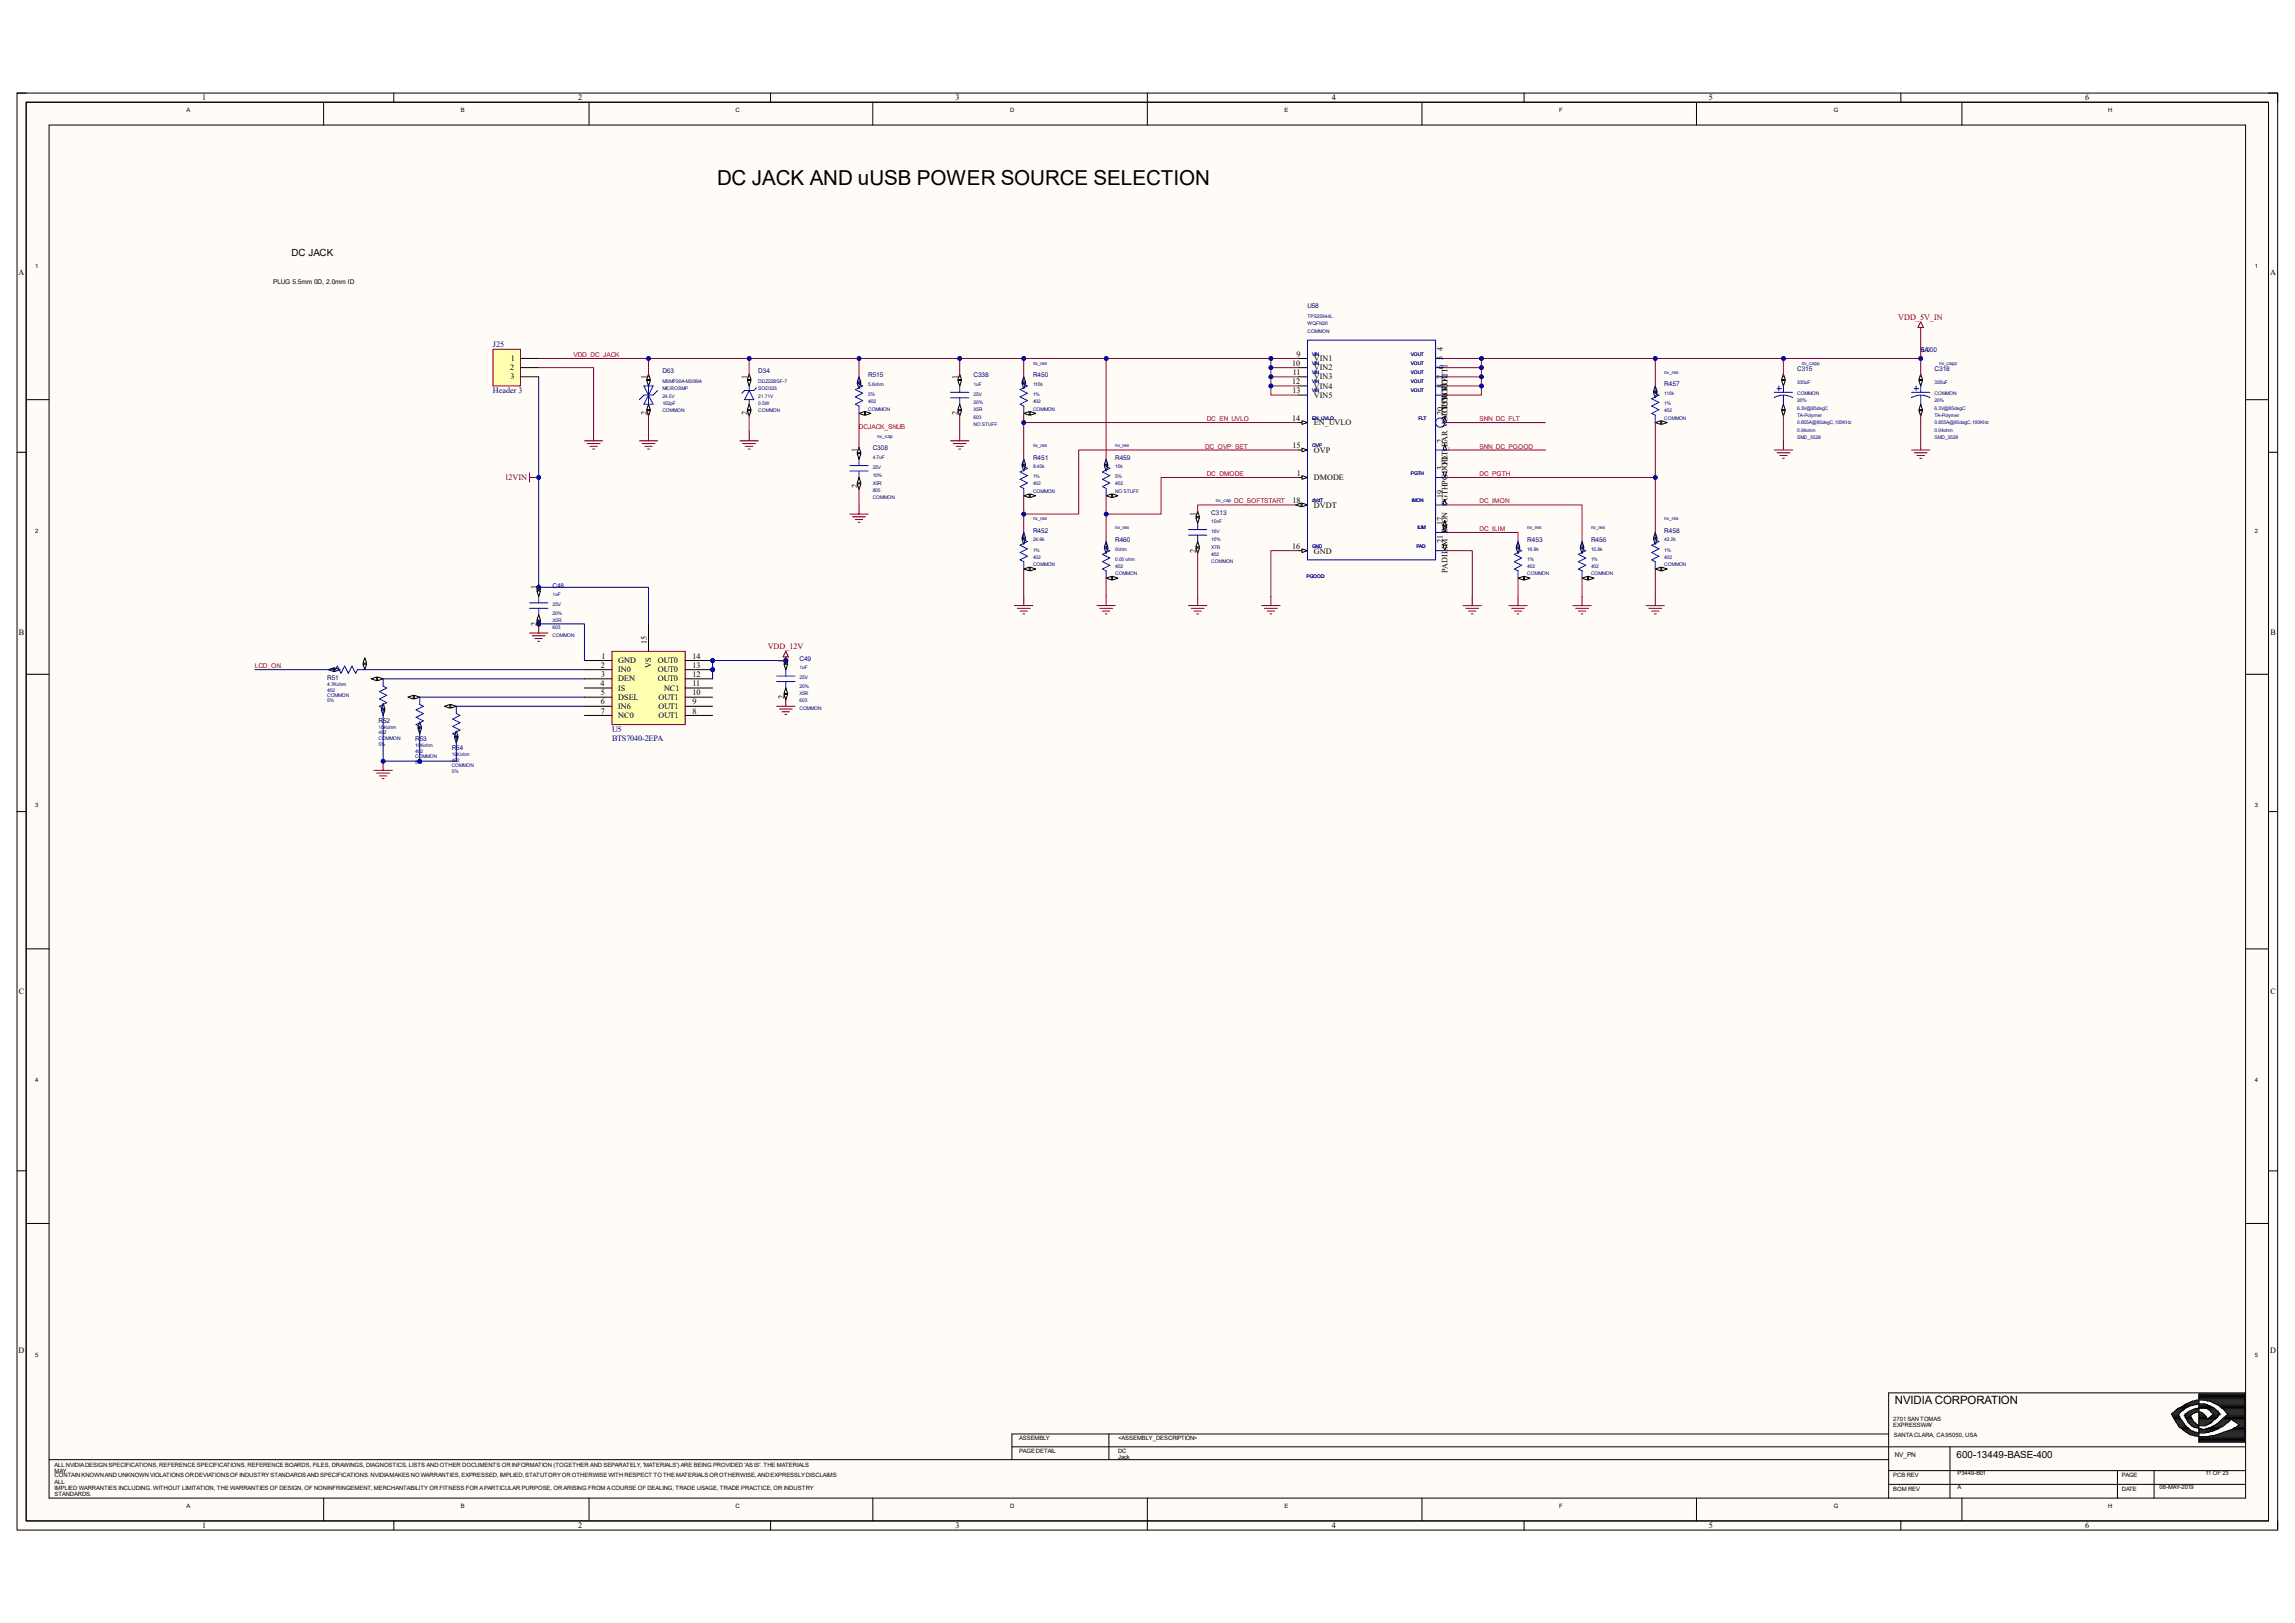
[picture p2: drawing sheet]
<svg xmlns="http://www.w3.org/2000/svg" width="297mm" height="210mm" viewBox="0 0 297 210" stroke-linecap="round" stroke-linejoin="round" font-family="sans-serif">
<defs><g id="words">
<text font-size="2.7" x="92.8" y="23.9">DC JACK AND uUSB POWER SOURCE SELECTION</text>
<text font-size="1.5" x="245.2" y="181.7">NVIDIA CORPORATION</text>
<g font-size="1.3">
<text x="37.7" y="33.1">DC JACK</text>
<text x="253.2" y="188.7">600-13449-BASE-400</text>
</g>
<g font-size="1.1">
<text x="26.2" y="13">1</text>
<text x="74.8" y="13">2</text>
<text x="123.7" y="13">3</text>
<text x="172.4" y="13">4</text>
<text x="221.1" y="13">5</text>
<text x="269.9" y="13">6</text>
<text x="2.4" y="35.6">A</text>
<text x="293.8" y="35.6">A</text>
<text x="66" y="47.9">2</text>
<text x="66.1" y="46.7">1</text>
<text x="167.2" y="47.3">10</text>
<text x="167.8" y="46.1">9</text>
<text x="170.1" y="46.7">VIN1</text>
<text x="170.1" y="47.9">VIN2</text>
<text x="186.7" y="47.8" transform="rotate(-90 186.7 47.8)">6</text>
<text x="186.7" y="46.6" transform="rotate(-90 186.7 46.6)">5</text>
<text x="186.7" y="45.4" transform="rotate(-90 186.7 45.4)">4</text>
<text x="66.1" y="49.1">3</text>
<text x="83.7" y="53.8" transform="rotate(-90 83.7 53.8)">2</text>
<text x="83.7" y="49" transform="rotate(-90 83.7 49)">1</text>
<text x="96.7" y="53.8" transform="rotate(-90 96.7 53.8)">2</text>
<text x="96.7" y="49" transform="rotate(-90 96.7 49)">1</text>
<text x="124" y="53.8" transform="rotate(-90 124 53.8)">2</text>
<text x="124" y="49" transform="rotate(-90 124 49)">1</text>
<text x="167.2" y="49.7">12</text>
<text x="167.3" y="50.9">13</text>
<text x="167.3" y="48.5">11</text>
<text x="170.1" y="49.1">VIN3</text>
<text x="170.1" y="50.3">VIN4</text>
<text x="170.1" y="51.5">VIN5</text>
<text x="186.7" y="53.7" transform="rotate(-90 186.7 53.7)">20</text>
<text x="186.7" y="50.2" transform="rotate(-90 186.7 50.2)">8</text>
<text x="186.7" y="49" transform="rotate(-90 186.7 49)">7</text>
<text x="187.3" y="53" transform="rotate(-90 187.3 53)">VOUT3</text>
<text x="111" y="58.5" transform="rotate(-90 111 58.5)">1</text>
<text x="167.2" y="54.4">14</text>
<text x="167.3" y="58">15</text>
<text x="170.1" y="55">EN_UVLO</text>
<text x="170.1" y="58.6">OVP</text>
<text x="186.7" y="57.3" transform="rotate(-90 186.7 57.3)">2</text>
<text x="187.3" y="54.2" transform="rotate(-90 187.3 54.2)">VOUT4 VOUT1</text>
<text x="111" y="63.2" transform="rotate(-90 111 63.2)">2</text>
<text x="167.3" y="65.1">18</text>
<text x="167.9" y="61.6">1</text>
<text x="170.1" y="62.1">DMODE</text>
<text x="170.1" y="65.7">DVDT</text>
<text x="186.7" y="64.4" transform="rotate(-90 186.7 64.4)">19</text>
<text x="186.7" y="60.8" transform="rotate(-90 186.7 60.8)">3</text>
<text x="187.3" y="65.4" transform="rotate(-90 187.3 65.4)">PGTHPGOOD</text>
<text x="187.3" y="60.2" transform="rotate(-90 187.3 60.2)">FLT_BAR VOUT5VOUT2</text>
<text x="154.8" y="71.5" transform="rotate(-90 154.8 71.5)">2</text>
<text x="154.8" y="66.8" transform="rotate(-90 154.8 66.8)">1</text>
<text x="167.2" y="71">16</text>
<text x="170.1" y="71.6">GND</text>
<text x="186.7" y="70.3" transform="rotate(-90 186.7 70.3)">21</text>
<text x="186.7" y="67.9" transform="rotate(-90 186.7 67.9)">17</text>
<text x="187.3" y="69" transform="rotate(-90 187.3 69)">IMON</text>
<text x="69.5" y="76.2" transform="rotate(-90 69.5 76.2)">1</text>
<text x="187.3" y="74.2" transform="rotate(-90 187.3 74.2)">PADILIM</text>
<text x="2.5" y="82.1">B</text>
<text x="69.5" y="81" transform="rotate(-90 69.5 81)">2</text>
<text x="83.7" y="83.4" transform="rotate(-90 83.7 83.4)">15</text>
<text x="293.8" y="82.1">B</text>
<text x="77.7" y="88.8">4</text>
<text x="77.8" y="86.4">2</text>
<text x="77.8" y="90">5</text>
<text x="77.8" y="87.6">3</text>
<text x="77.9" y="85.2">1</text>
<text x="80" y="85.8">GND</text>
<text x="80" y="87">IN0</text>
<text x="80" y="88.2">DEN</text>
<text x="80" y="89.4">IS</text>
<text x="84.3" y="86.4" transform="rotate(-90 84.3 86.4)">VS</text>
<text x="85.1" y="88.2">OUT0</text>
<text x="85.1" y="87">OUT0</text>
<text x="85.1" y="85.8">OUT0</text>
<text x="85.9" y="89.4">NC1</text>
<text x="89.6" y="90">10</text>
<text x="89.6" y="88.8">11</text>
<text x="89.6" y="87.6">12</text>
<text x="89.6" y="86.4">13</text>
<text x="89.6" y="85.2">14</text>
<text x="101.5" y="85.7" transform="rotate(-90 101.5 85.7)">1</text>
<text x="77.8" y="91.1">6</text>
<text x="77.8" y="92.3">7</text>
<text x="80" y="90.6">DSEL</text>
<text x="80" y="91.7">IN6</text>
<text x="80" y="92.9">NC0</text>
<text x="85.2" y="92.9">OUT1</text>
<text x="85.2" y="91.7">OUT1</text>
<text x="85.2" y="90.6">OUT1</text>
<text x="89.6" y="92.3">8</text>
<text x="89.6" y="91.1">9</text>
<text x="101.5" y="90.5" transform="rotate(-90 101.5 90.5)">2</text>
<text x="2.5" y="128.6">C</text>
<text x="293.8" y="128.6">C</text>
<text x="2.4" y="175.1">D</text>
<text x="293.8" y="175.1">D</text>
<text x="26.2" y="197.7">1</text>
<text x="74.8" y="197.7">2</text>
<text x="123.7" y="197.7">3</text>
<text x="172.4" y="197.7">4</text>
<text x="221.1" y="197.7">5</text>
<text x="269.9" y="197.7">6</text>
</g>
<g font-size="1.1" fill="#800000">
<text x="245.7" y="41.4">VDD_5V_IN</text>
<text x="65.3" y="62.1">12VIN</text>
<text x="99.4" y="84">VDD_12V</text>
</g>
<g font-size="1.1" fill="#000080">
<text x="63.8" y="45">J25</text>
<text x="63.8" y="50.9">Header 3</text>
<text x="79.2" y="94.7">U5</text>
<text x="79.2" y="95.9">BTS7040-2EPA</text>
</g>
<g font-size=".8">
<text x="24.1" y="14.5">A</text>
<text x="59.6" y="14.5">B</text>
<text x="95.2" y="14.5">C</text>
<text x="130.7" y="14.5">D</text>
<text x="166.2" y="14.5">E</text>
<text x="201.8" y="14.5">F</text>
<text x="237.3" y="14.5">G</text>
<text x="272.8" y="14.5">H</text>
<text x="4.6" y="34.6">1</text>
<text x="291.8" y="34.6">1</text>
<text x="35.3" y="36.7">PLUG 5.5mm 0D, 2.0mm ID</text>
<text x="4.6" y="69">2</text>
<text x="291.8" y="69">2</text>
<text x="4.6" y="104.5">3</text>
<text x="291.8" y="104.5">3</text>
<text x="4.6" y="140">4</text>
<text x="291.8" y="140">4</text>
<text x="4.6" y="175.6">5</text>
<text x="291.8" y="175.6">5</text>
<text x="245" y="183.9">2701 SAN TOMAS</text>
<text x="245" y="184.7">EXPRESSWAY</text>
<text x="245.1" y="186">SANTA CLARA, CA 95050, USA</text>
<text x="7.1" y="191.2">CONTAIN KNOWN AND UNKNOWN VIOLATIONS OR DEVIATIONS OF INDUSTRY STANDARDS AND SPECIFICATIONS. NVIDIA MAKES NO WARRANTIES, EXPRESSED, IMPLIED, STATUTORY OR OTHERWISE WITH RESPECT TO THE MATERIALS OR OTHERWISE, AND EXPRESSLY DISCLAIMS</text>
<text x="7.1" y="189.8">ALL NVIDIA DESIGN SPECIFICATIONS, REFERENCE SPECIFICATIONS, REFERENCE BOARDS, FILES, DRAWINGS, DIAGNOSTICS, LISTS AND OTHER DOCUMENTS OR INFORMATION (TOGETHER AND SEPARATELY, 'MATERIALS') ARE BEING PROVIDED 'AS IS'. THE MATERIALS</text>
<text x="7.1" y="190.6">MAY</text>
<text x="131.9" y="188">PAGE DETAIL</text>
<text x="131.9" y="186.4">ASSEMBLY</text>
<text x="144.7" y="186.4">&lt;ASSEMBLY_DESCRIPTION&gt;</text>
<text x="144.7" y="188">DC</text>
<text x="144.7" y="188.8">Jack</text>
<text x="245" y="191.1">PCB REV</text>
<text x="245.2" y="188.6">NV_PN</text>
<text x="253.3" y="190.8">P3449-B01</text>
<text x="274.6" y="191.1">PAGE</text>
<text x="285.4" y="190.8">11 OF 23</text>
<text x="7.1" y="192">ALL</text>
<text x="7.1" y="192.7">IMPLIED WARRANTIES INCLUDING, WITHOUT LIMITATION, THE WARRANTIES OF DESIGN, OF NONINFRINGEMENT, MERCHANTABILITY OR FITNESS FOR A PARTICULAR PURPOSE, OR ARISING FROM A COURSE OF DEALING, TRADE USAGE, TRADE PRACTICE, OR INDUSTRY</text>
<text x="7.1" y="193.5">STANDARDS.</text>
<text x="24.1" y="195.1">A</text>
<text x="59.6" y="195.1">B</text>
<text x="95.2" y="195.1">C</text>
<text x="130.7" y="195.1">D</text>
<text x="166.2" y="195.1">E</text>
<text x="201.8" y="195.1">F</text>
<text x="237.3" y="195.1">G</text>
<text x="245" y="192.9">BOM REV</text>
<text x="253.3" y="192.6">A</text>
<text x="272.8" y="195.1">H</text>
<text x="274.6" y="192.9">DATE</text>
<text x="279.5" y="192.6">08-MAY-2019</text>
</g>
<g font-size=".8" fill="#000080">
<text x="169.2" y="39.8">U58</text>
<text x="232.6" y="48">C315</text>
<text x="248.6" y="45.5">6.000</text>
<text x="248.6" y="45.5">5A</text>
<text x="250.4" y="48">C318</text>
<text x="85.7" y="48.2">D63</text>
<text x="98.1" y="48.2">D34</text>
<text x="112.4" y="48.8">R515</text>
<text x="126" y="48.8">C338</text>
<text x="133.7" y="48.8">R450</text>
<text x="215.4" y="50">R457</text>
<text x="112.9" y="58.3">C308</text>
<text x="133.7" y="59.5">R451</text>
<text x="144.3" y="59.5">R459</text>
<text x="133.7" y="69">R452</text>
<text x="144.3" y="70.1">R460</text>
<text x="156.8" y="66.6">C313</text>
<text x="197.7" y="70.1">R453</text>
<text x="205.9" y="70.1">R456</text>
<text x="215.4" y="69">R458</text>
<text x="71.5" y="76">C48</text>
<text x="42.3" y="88">R51</text>
<text x="103.5" y="85.5">C49</text>
<text x="49" y="93.6">R52</text>
<text x="53.7" y="95.9">R53</text>
<text x="58.5" y="97.1">R54</text>
</g>
<g font-size=".8" fill="#f00">
<text x="74.2" y="46.2">VDD_DC_JACK</text>
<text x="111.2" y="55.5">DCJACK_SNUB</text>
<text x="156" y="58">DC_OVP_SET</text>
<text x="156.2" y="54.5">DC_EN_UVLO</text>
<text x="191.5" y="54.5">SNN_DC_FLT</text>
<text x="191.5" y="58">SNN_DC_PGOOD</text>
<text x="156.2" y="61.6">DC_DMODE</text>
<text x="159.7" y="65.2">DC_SOFTSTART</text>
<text x="191.5" y="65.2">DC_IMON</text>
<text x="191.5" y="61.6">DC_PGTH</text>
<text x="191.5" y="68.7">DC_ILIM</text>
<text x="33" y="86.5">LCD_ON</text>
</g>
<g font-size=".6" fill="#000080">
<text x="169.2" y="41.1">TPS25944L</text>
<text x="133.7" y="47.2">nv_res</text>
<text x="169.2" y="42.1">WQFN20</text>
<text x="169.2" y="43.1">COMMON</text>
<text x="169.8" y="46">VIN</text>
<text x="169.8" y="47.2">VIN</text>
<text x="182.6" y="46">VOUT</text>
<text x="182.6" y="47.2">VOUT</text>
<text x="233.2" y="47.2">nv_capp</text>
<text x="251" y="47.2">nv_capp</text>
<text x="85.7" y="52.4">102pF</text>
<text x="85.7" y="51.5">24.5V</text>
<text x="85.7" y="49.6">MSMP20A-M3/89A</text>
<text x="85.7" y="50.5">MICROSMP</text>
<text x="85.7" y="53.3">COMMON</text>
<text x="98.1" y="52.4">0.5W</text>
<text x="98.1" y="51.5">21.71V</text>
<text x="98.1" y="49.6">DDZ22BSF-7</text>
<text x="98.1" y="50.5">SOD323</text>
<text x="98.1" y="53.3">COMMON</text>
<text x="112.4" y="52.2">402</text>
<text x="112.4" y="53.1">COMMON</text>
<text x="112.4" y="51.2">5%</text>
<text x="112.4" y="49.9">5.6ohm</text>
<text x="126" y="53.2">X5R</text>
<text x="126" y="51.2">25V</text>
<text x="126" y="52.3">20%</text>
<text x="126" y="49.9">1uF</text>
<text x="133.7" y="52.2">402</text>
<text x="133.7" y="53.1">COMMON</text>
<text x="133.7" y="51.2">1%</text>
<text x="133.7" y="49.9">110k</text>
<text x="169.8" y="48.4">VIN</text>
<text x="169.8" y="49.6">VIN</text>
<text x="169.8" y="50.8">VIN</text>
<text x="182.6" y="48.4">VOUT</text>
<text x="182.6" y="49.6">VOUT</text>
<text x="182.6" y="50.8">VOUT</text>
<text x="215.4" y="53.3">402</text>
<text x="215.4" y="52.4">1%</text>
<text x="215.4" y="48.4">nv_res</text>
<text x="215.4" y="51.1">110k</text>
<text x="232.6" y="53.9">TA-Polymer</text>
<text x="232.6" y="53">6.3V@85degC</text>
<text x="232.6" y="51.1">COMMON</text>
<text x="232.6" y="52.1">20%</text>
<text x="232.6" y="49.7">330uF</text>
<text x="250.4" y="53.9">TA-Polymer</text>
<text x="250.4" y="53">6.3V@85degC</text>
<text x="250.4" y="51.1">COMMON</text>
<text x="250.4" y="52.1">20%</text>
<text x="250.4" y="49.7">330uF</text>
<text x="112.9" y="59.4">4.7uF</text>
<text x="113.5" y="56.7">nv_cap</text>
<text x="126" y="54.2">603</text>
<text x="126" y="55.1">NO STUFF</text>
<text x="133.7" y="57.9">nv_res</text>
<text x="144.3" y="57.9">nv_res</text>
<text x="169.8" y="54.3">EN_UVLO</text>
<text x="169.8" y="57.9">OVP</text>
<text x="183.6" y="54.3">FLT</text>
<text x="215.4" y="54.3">COMMON</text>
<text x="232.6" y="55.8">0.04ohm</text>
<text x="232.6" y="56.8">SMD_3528</text>
<text x="232.6" y="54.9">0.855A@85degC,100KHz</text>
<text x="250.4" y="55.8">0.04ohm</text>
<text x="250.4" y="56.8">SMD_3528</text>
<text x="250.4" y="54.9">0.855A@85degC,100KHz</text>
<text x="112.9" y="62.7">X5R</text>
<text x="112.9" y="60.7">25V</text>
<text x="112.9" y="63.7">805</text>
<text x="112.9" y="64.6">COMMON</text>
<text x="112.9" y="61.8">10%</text>
<text x="133.7" y="62.8">402</text>
<text x="133.7" y="63.8">COMMON</text>
<text x="133.7" y="61.9">1%</text>
<text x="133.7" y="60.6">8.45k</text>
<text x="144.3" y="62.8">402</text>
<text x="144.3" y="63.8">NO STUFF</text>
<text x="144.3" y="61.9">5%</text>
<text x="144.3" y="60.6">10k</text>
<text x="157.4" y="64.9">nv_cap</text>
<text x="169.8" y="64.9">dVdT</text>
<text x="182.6" y="61.4">PGTH</text>
<text x="182.7" y="64.9">IMON</text>
<text x="133.7" y="71.4">1%</text>
<text x="133.7" y="67.3">nv_res</text>
<text x="133.7" y="70.1">24.9k</text>
<text x="144.3" y="68.5">nv_res</text>
<text x="144.3" y="71.2">0ohm</text>
<text x="156.8" y="71">X7R</text>
<text x="156.8" y="69">16V</text>
<text x="156.8" y="72">402</text>
<text x="156.8" y="70.1">10%</text>
<text x="156.8" y="67.7">15nF</text>
<text x="169.8" y="70.9">GND</text>
<text x="183.3" y="70.9">PAD</text>
<text x="183.4" y="68.5">ILIM</text>
<text x="197.7" y="68.5">nv_res</text>
<text x="197.7" y="71.2">16.9k</text>
<text x="205.9" y="68.5">nv_res</text>
<text x="205.9" y="71.2">15.8k</text>
<text x="215.4" y="71.4">1%</text>
<text x="215.4" y="67.3">nv_res</text>
<text x="215.4" y="70.1">42.2k</text>
<text x="71.5" y="77.2">1uF</text>
<text x="133.7" y="72.3">402</text>
<text x="133.7" y="73.2">COMMON</text>
<text x="144.3" y="73.5">402</text>
<text x="144.3" y="74.4">COMMON</text>
<text x="144.3" y="72.6">0.05 ohm</text>
<text x="156.8" y="72.9">COMMON</text>
<text x="169.1" y="74.8">PGOOD</text>
<text x="197.7" y="73.5">402</text>
<text x="197.7" y="74.4">COMMON</text>
<text x="197.7" y="72.6">1%</text>
<text x="205.9" y="73.5">402</text>
<text x="205.9" y="74.4">COMMON</text>
<text x="205.9" y="72.6">1%</text>
<text x="215.4" y="72.3">402</text>
<text x="215.4" y="73.2">COMMON</text>
<text x="71.5" y="80.5">X5R</text>
<text x="71.5" y="78.4">25V</text>
<text x="71.5" y="81.4">603</text>
<text x="71.5" y="82.4">COMMON</text>
<text x="71.5" y="79.5">20%</text>
<text x="42.3" y="89.5">402</text>
<text x="42.3" y="88.8">4.7Kohm</text>
<text x="103.5" y="90">X5R</text>
<text x="103.5" y="87.9">25V</text>
<text x="103.5" y="89">20%</text>
<text x="103.5" y="86.6">1uF</text>
<text x="42.3" y="90.2">COMMON</text>
<text x="42.3" y="90.9">5%</text>
<text x="49" y="95">402</text>
<text x="49" y="95.8">COMMON</text>
<text x="49" y="94.3">10Kohm</text>
<text x="103.5" y="90.9">603</text>
<text x="103.5" y="91.9">COMMON</text>
<text x="49" y="96.5">5%</text>
<text x="53.7" y="97.4">402</text>
<text x="53.7" y="98.1">COMMON</text>
<text x="53.7" y="98.8">5%</text>
<text x="53.7" y="96.7">10Kohm</text>
<text x="58.5" y="98.6">402</text>
<text x="58.5" y="99.3">COMMON</text>
<text x="58.5" y="100">5%</text>
<text x="58.5" y="97.9">10Kohm</text>
</g>
</g></defs>
<path d="M2.2 12h292.6v186h-292.6z" fill-rule="evenodd" fill="#fffcf8"/>
<path d="M2.2 12h292.6v186h-292.6z" fill="none" stroke="#000" stroke-width=".13"/>
<path d="M3.4 13.2h290.2v183.6h-290.2z" fill-rule="evenodd" fill="#fffcf8"/>
<g fill="none" stroke="#000" stroke-width=".13">
<path d="M2.2 12h1.2M3.4 13.2h290.2v183.6h-290.2zM51 12v1.2M99.7 12v1.2M148.5 12v1.2M197.2 12v1.2M246 12v1.2M293.6 12h1.2v1.2M2.2 58.5h1.2M83.9 48.8v1.1M293.6 58.5h1.2M2.2 105h1.2"/>
<path d="M293.6 105h1.2M2.2 151.5h1.2M293.6 151.5h1.2M51 196.8v1.2M99.7 196.8v1.2M148.5 196.8v1.2M197.2 196.8v1.2M246 196.8v1.2M294.8 196.8v1.2"/>
</g>
<path d="M83.7 49.2h.5l-.3 .7z" fill="#f8fcff"/>
<path d="M83.7 49.2h.5l-.3 .7z" fill="none" stroke="#000" stroke-width=".13"/>
<path d="M83.9 48.4l.3 .7h-.5z" fill="#f8fcff"/>
<path d="M83.9 48.4l.3 .7h-.5zM83.9 52.3v1.2" fill="none" stroke="#000" stroke-width=".13"/>
<path d="M83.9 52.3l.3 .7h-.5z" fill="#f8fcff"/>
<path d="M83.9 52.3l.3 .7h-.5z" fill="none" stroke="#000" stroke-width=".13"/>
<path d="M83.7 53.1h.5l-.3 .7z" fill="#f8fcff"/>
<path d="M83.7 53.1h.5l-.3 .7z" fill="none" stroke="#000" stroke-width=".13"/>
<path d="M83.3 49.9l1.2 2.4h-1.2l1.2-2.4zM83.9 49.9v2.4M85.1 50.5l-.6 .6h-1.2l-.6 .6" fill="none" stroke="#000bff" stroke-width=".13"/>
<path d="M204.7 70.1l.3 .7h-.5z" fill="#f8fcff"/>
<path d="M204.7 70.1l.3 .7h-.5z" fill="none" stroke="#000" stroke-width=".13"/>
<path d="M204.5 70.9h.5l-.3 .7z" fill="#f8fcff"/>
<path d="M204.5 70.9h.5l-.3 .7z" fill="none" stroke="#000" stroke-width=".13"/>
<path d="M204.7 74.8l.8-.2v.5z" fill="#f8fcff"/>
<path d="M204.7 74.8l.8-.2v.5z" fill="none" stroke="#000" stroke-width=".13"/>
<path d="M205.6 74.6l.7 .2-.7 .3z" fill="#f8fcff"/>
<path d="M168 61.8h1.2M205.6 74.6l.7 .2-.7 .3z" fill="none" stroke="#000" stroke-width=".13"/>
<path d="M204.7 70.1v.9l.5 .3-.9 .4 .9 .5-.9 .5 .9 .5-.9 .4 .4 .3v.9" fill="none" stroke="#000bff" stroke-width=".13"/>
<path d="M168.5 61.5l.7 .3-.7 .2z" fill="#f8fcff"/>
<path d="M168.5 61.5l.7 .3-.7 .2z" fill="none" stroke="#000" stroke-width=".13"/>
<path d="M187 57.5l.2 .7h-.5z" fill="#f8fcff"/>
<path d="M187 57.5l.2 .7h-.5z" fill="none" stroke="#000" stroke-width=".13"/>
<path d="M186.7 61.1h.5l-.2 .7z" fill="#f8fcff"/>
<path d="M168 46.4h1.2M168 47.6h1.2M168 48.8h1.2M168 49.9h1.2M168 51.1h1.2M168 54.7h1.2M186.7 61.1h.5l-.2 .7z" fill="none" stroke="#000" stroke-width=".13"/>
<path d="M168.5 54.4l.7 .3-.7 .2z" fill="#f8fcff"/>
<path d="M168 58.2h1.2M168.5 54.4l.7 .3-.7 .2z" fill="none" stroke="#000" stroke-width=".13"/>
<path d="M168.5 58l.7 .2-.7 .3z" fill="#f8fcff"/>
<path d="M168.5 58l.7 .2-.7 .3zM168 71.3h1.2" fill="none" stroke="#000" stroke-width=".13"/>
<path d="M168.5 71l.7 .3-.7 .2z" fill="#f8fcff"/>
<path d="M168.5 71l.7 .3-.7 .2z" fill="none" stroke="#000" stroke-width=".13"/>
<path d="M186.7 68.2h.5l-.2 .7z" fill="#f8fcff"/>
<path d="M186.7 68.2h.5l-.2 .7z" fill="none" stroke="#000" stroke-width=".13"/>
<path d="M187 67.4l.2 .7h-.5z" fill="#f8fcff"/>
<path d="M168 65.3h1.2M187 67.4l.2 .7h-.5z" fill="none" stroke="#000" stroke-width=".13"/>
<path d="M168.5 65.1l.7 .2-.7 .3z" fill="#f8fcff"/>
<path d="M168.5 65.1l.7 .2-.7 .3z" fill="none" stroke="#000" stroke-width=".13"/>
<path d="M167.7 65.3l.7-.2v.5z" fill="#f8fcff"/>
<path d="M167.7 65.3l.7-.2v.5z" fill="none" stroke="#000" stroke-width=".13"/>
<path d="M187 64.6l.2 .7h-.5z" fill="#f8fcff"/>
<path d="M187 64.6l.2 .7h-.5z" fill="none" stroke="#000" stroke-width=".13"/>
<path d="M187 54l.2 .7h-.5z" fill="#f8fcff"/>
<path d="M187 54l.2 .7h-.5z" fill="none" stroke="#000" stroke-width=".13"/>
<path d="M186.7 70.5h.5l-.2 .8z" fill="#f8fcff"/>
<path d="M186.7 70.5h.5l-.2 .8z" fill="none" stroke="#000" stroke-width=".13"/>
<g fill="none" stroke="#000bff" stroke-width=".13">
<path d="M169.2 44h16.6v28.4h-16.6zM185.8 46.4h1.2M185.8 47.6h1.2M185.8 48.8h1.2M185.8 49.9h1.2M185.8 51.1h1.2M185.8 58.2h1.2M185.8 61.8h1.2M185.8 65.3h1.2M185.8 68.9h1.2M185.8 71.3h1.2"/>
<circle cx="186.4" cy="54.7" r=".59"/>
</g>
<path d="M143.2 70.1l.2 .7h-.5z" fill="#f8fcff"/>
<path d="M143.2 70.1l.2 .7h-.5z" fill="none" stroke="#000" stroke-width=".13"/>
<path d="M142.9 70.9h.5l-.2 .7z" fill="#f8fcff"/>
<path d="M142.9 70.9h.5l-.2 .7z" fill="none" stroke="#000" stroke-width=".13"/>
<path d="M143.2 74.8l.7-.2v.5z" fill="#f8fcff"/>
<path d="M143.2 74.8l.7-.2v.5z" fill="none" stroke="#000" stroke-width=".13"/>
<path d="M144 74.6l.7 .2-.7 .3z" fill="#f8fcff"/>
<path d="M144 74.6l.7 .2-.7 .3z" fill="none" stroke="#000" stroke-width=".13"/>
<path d="M143.2 70.1v.9l.4 .3-.9 .4 .9 .5-.9 .5 .9 .5-.9 .4 .5 .3v.9" fill="none" stroke="#000bff" stroke-width=".13"/>
<path d="M143.2 59.4l.2 .7h-.5z" fill="#f8fcff"/>
<path d="M143.2 59.4l.2 .7h-.5z" fill="none" stroke="#000" stroke-width=".13"/>
<path d="M142.9 60.2h.5l-.2 .8z" fill="#f8fcff"/>
<path d="M142.9 60.2h.5l-.2 .8z" fill="none" stroke="#000" stroke-width=".13"/>
<path d="M143.2 64.2l.7-.3v.5z" fill="#f8fcff"/>
<path d="M143.2 64.2l.7-.3v.5z" fill="none" stroke="#000" stroke-width=".13"/>
<path d="M144 63.9l.7 .3-.7 .2z" fill="#f8fcff"/>
<path d="M144 63.9l.7 .3-.7 .2z" fill="none" stroke="#000" stroke-width=".13"/>
<path d="M143.2 59.4v1l.4 .2-.9 .5 .9 .4-.9 .5 .9 .5-.9 .5 .5 .2v1" fill="none" stroke="#000bff" stroke-width=".13"/>
<path d="M214.2 68.9l.3 .7h-.5z" fill="#f8fcff"/>
<path d="M214.2 68.9l.3 .7h-.5z" fill="none" stroke="#000" stroke-width=".13"/>
<path d="M214 69.7h.5l-.3 .7z" fill="#f8fcff"/>
<path d="M214 69.7h.5l-.3 .7z" fill="none" stroke="#000" stroke-width=".13"/>
<path d="M214.2 73.6l.7-.2v.5z" fill="#f8fcff"/>
<path d="M214.2 73.6l.7-.2v.5z" fill="none" stroke="#000" stroke-width=".13"/>
<path d="M215.1 73.4l.7 .2-.7 .3z" fill="#f8fcff"/>
<path d="M215.1 73.4l.7 .2-.7 .3z" fill="none" stroke="#000" stroke-width=".13"/>
<path d="M214.2 68.9v.9l.5 .3-.9 .4 .9 .5-.9 .5 .9 .5-.9 .4 .4 .3v.9" fill="none" stroke="#000bff" stroke-width=".13"/>
<path d="M214.2 49.9l.3 .8h-.5z" fill="#f8fcff"/>
<path d="M214.2 49.9l.3 .8h-.5z" fill="none" stroke="#000" stroke-width=".13"/>
<path d="M214 50.8h.5l-.3 .7z" fill="#f8fcff"/>
<path d="M214 50.8h.5l-.3 .7z" fill="none" stroke="#000" stroke-width=".13"/>
<path d="M214.2 54.7l.7-.3v.5z" fill="#f8fcff"/>
<path d="M214.2 54.7l.7-.3v.5z" fill="none" stroke="#000" stroke-width=".13"/>
<path d="M215.1 54.4l.7 .3-.7 .2z" fill="#f8fcff"/>
<path d="M215.1 54.4l.7 .3-.7 .2z" fill="none" stroke="#000" stroke-width=".13"/>
<path d="M214.2 49.9v1l.5 .2-.9 .5 .9 .5-.9 .4 .9 .5-.9 .5 .4 .2v1" fill="none" stroke="#000bff" stroke-width=".13"/>
<path d="M196.5 70.1l.2 .7h-.5z" fill="#f8fcff"/>
<path d="M196.5 70.1l.2 .7h-.5z" fill="none" stroke="#000" stroke-width=".13"/>
<path d="M196.2 70.9h.5l-.2 .7z" fill="#f8fcff"/>
<path d="M196.2 70.9h.5l-.2 .7z" fill="none" stroke="#000" stroke-width=".13"/>
<path d="M196.5 74.8l.7-.2v.5z" fill="#f8fcff"/>
<path d="M196.5 74.8l.7-.2v.5z" fill="none" stroke="#000" stroke-width=".13"/>
<path d="M197.3 74.6l.7 .2-.7 .3z" fill="#f8fcff"/>
<path d="M197.3 74.6l.7 .2-.7 .3z" fill="none" stroke="#000" stroke-width=".13"/>
<path d="M196.5 70.1v.9l.4 .3-.9 .4 .9 .5-.9 .5 .9 .5-.9 .4 .5 .3v.9" fill="none" stroke="#000bff" stroke-width=".13"/>
<path d="M132.5 68.9l.2 .7h-.4z" fill="#f8fcff"/>
<path d="M132.5 68.9l.2 .7h-.4z" fill="none" stroke="#000" stroke-width=".13"/>
<path d="M132.3 69.7h.4l-.2 .7z" fill="#f8fcff"/>
<path d="M132.3 69.7h.4l-.2 .7z" fill="none" stroke="#000" stroke-width=".13"/>
<path d="M132.5 73.6l.7-.2v.5z" fill="#f8fcff"/>
<path d="M132.5 73.6l.7-.2v.5z" fill="none" stroke="#000" stroke-width=".13"/>
<path d="M133.3 73.4l.7 .2-.7 .3z" fill="#f8fcff"/>
<path d="M133.3 73.4l.7 .2-.7 .3zM155 66.5v1.2" fill="none" stroke="#000" stroke-width=".13"/>
<path d="M132.5 68.9v.9l.5 .3-1 .4 1 .5-1 .5 1 .5-1 .4 .5 .3v.9" fill="none" stroke="#000bff" stroke-width=".13"/>
<path d="M154.8 67h.4l-.2 .7z" fill="#f8fcff"/>
<path d="M154.8 67h.4l-.2 .7z" fill="none" stroke="#000" stroke-width=".13"/>
<path d="M155 66.2l.2 .7h-.4z" fill="#f8fcff"/>
<path d="M155 66.2l.2 .7h-.4zM155 70.1v1.2" fill="none" stroke="#000" stroke-width=".13"/>
<path d="M155 70.1l.2 .7h-.4z" fill="#f8fcff"/>
<path d="M155 70.1l.2 .7h-.4z" fill="none" stroke="#000" stroke-width=".13"/>
<path d="M154.8 70.9h.4l-.2 .7z" fill="#f8fcff"/>
<path d="M230.8 48.8v1.1M154.8 70.9h.4l-.2 .7z" fill="none" stroke="#000" stroke-width=".13"/>
<path d="M153.8 68.5h2.4M153.8 69.2h2.4M155 67.7v.8M155 69.2v.9" fill="none" stroke="#000bff" stroke-width=".13"/>
<path d="M230.6 49.2h.4l-.2 .7z" fill="#f8fcff"/>
<path d="M230.6 49.2h.4l-.2 .7z" fill="none" stroke="#000" stroke-width=".13"/>
<path d="M230.8 48.4l.2 .7h-.4z" fill="#f8fcff"/>
<path d="M230.8 48.4l.2 .7h-.4zM230.8 52.3v1.2" fill="none" stroke="#000" stroke-width=".13"/>
<path d="M230.8 52.3l.2 .7h-.4z" fill="#f8fcff"/>
<path d="M230.8 52.3l.2 .7h-.4z" fill="none" stroke="#000" stroke-width=".13"/>
<path d="M230.6 53.1h.4l-.2 .7z" fill="#f8fcff"/>
<path d="M230.6 53.1h.4l-.2 .7z" fill="none" stroke="#000" stroke-width=".13"/>
<path d="M229.6 50.8h2.4M230 50.3h.6M230.2 49.9v.6M230.8 49.9v.9M230.8 51.1v1.2" fill="none" stroke="#000bff" stroke-width=".13"/>
<path d="M229.6 51.5a2.38 2.38 0 0 1 2.4 0" fill="none" stroke="#00f" stroke-width=".13"/>
<path d="M132.5 59.4l.2 .7h-.4z" fill="#f8fcff"/>
<path d="M132.5 59.4l.2 .7h-.4z" fill="none" stroke="#000" stroke-width=".13"/>
<path d="M132.3 60.2h.4l-.2 .8z" fill="#f8fcff"/>
<path d="M132.3 60.2h.4l-.2 .8z" fill="none" stroke="#000" stroke-width=".13"/>
<path d="M132.5 64.2l.7-.3v.5z" fill="#f8fcff"/>
<path d="M132.5 64.2l.7-.3v.5z" fill="none" stroke="#000" stroke-width=".13"/>
<path d="M133.3 63.9l.7 .3-.7 .2z" fill="#f8fcff"/>
<path d="M133.3 63.9l.7 .3-.7 .2z" fill="none" stroke="#000" stroke-width=".13"/>
<path d="M132.5 59.4v1l.5 .2-1 .5 1 .4-1 .5 1 .5-1 .5 .5 .2v1" fill="none" stroke="#000bff" stroke-width=".13"/>
<path d="M132.5 48.8l.2 .7h-.4z" fill="#f8fcff"/>
<path d="M132.5 48.8l.2 .7h-.4z" fill="none" stroke="#000" stroke-width=".13"/>
<path d="M132.3 49.6h.4l-.2 .7z" fill="#f8fcff"/>
<path d="M132.3 49.6h.4l-.2 .7z" fill="none" stroke="#000" stroke-width=".13"/>
<path d="M132.5 53.5l.7-.2v.4z" fill="#f8fcff"/>
<path d="M132.5 53.5l.7-.2v.4z" fill="none" stroke="#000" stroke-width=".13"/>
<path d="M133.3 53.3l.7 .2-.7 .2z" fill="#f8fcff"/>
<path d="M111.2 58.2v1.2M133.3 53.3l.7 .2-.7 .2z" fill="none" stroke="#000" stroke-width=".13"/>
<path d="M132.5 48.8v.9l.5 .2-1 .5 1 .5-1 .5 1 .4-1 .5 .5 .2v1" fill="none" stroke="#000bff" stroke-width=".13"/>
<path d="M110.9 58.7h.5l-.2 .7z" fill="#f8fcff"/>
<path d="M110.9 58.7h.5l-.2 .7z" fill="none" stroke="#000" stroke-width=".13"/>
<path d="M111.2 57.9l.2 .7h-.5z" fill="#f8fcff"/>
<path d="M111.2 57.9l.2 .7h-.5zM111.2 61.8v1.2" fill="none" stroke="#000" stroke-width=".13"/>
<path d="M111.2 61.8l.2 .7h-.5z" fill="#f8fcff"/>
<path d="M111.2 61.8l.2 .7h-.5z" fill="none" stroke="#000" stroke-width=".13"/>
<path d="M110.9 62.6h.5l-.2 .7z" fill="#f8fcff"/>
<path d="M97 48.8v1.1M110.9 62.6h.5l-.2 .7z" fill="none" stroke="#000" stroke-width=".13"/>
<path d="M111.2 59.4v.8M110 60.2h2.4M110 61h2.4M111.2 61v.8" fill="none" stroke="#000bff" stroke-width=".13"/>
<path d="M96.7 49.2h.5l-.2 .7z" fill="#f8fcff"/>
<path d="M96.7 49.2h.5l-.2 .7z" fill="none" stroke="#000" stroke-width=".13"/>
<path d="M97 48.4l.2 .7h-.5z" fill="#f8fcff"/>
<path d="M97 48.4l.2 .7h-.5zM97 52.3v1.2" fill="none" stroke="#000" stroke-width=".13"/>
<path d="M97 52.3l.2 .7h-.5z" fill="#f8fcff"/>
<path d="M97 52.3l.2 .7h-.5z" fill="none" stroke="#000" stroke-width=".13"/>
<path d="M96.7 53.1h.5l-.2 .7z" fill="#f8fcff"/>
<path d="M96.7 53.1h.5l-.2 .7zM248.6 48.8v1.1" fill="none" stroke="#000" stroke-width=".13"/>
<path d="M97 49.9v.6M97 51.7v.6M97 50.5l.6 1.2h-1.2zM97.9 50.2l-.3 .3h-1.2l-.4 .4" fill="none" stroke="#000bff" stroke-width=".13"/>
<path d="M248.3 49.2h.5l-.2 .7z" fill="#f8fcff"/>
<path d="M248.3 49.2h.5l-.2 .7z" fill="none" stroke="#000" stroke-width=".13"/>
<path d="M248.6 48.4l.2 .7h-.5z" fill="#f8fcff"/>
<path d="M248.6 48.4l.2 .7h-.5zM248.6 52.3v1.2" fill="none" stroke="#000" stroke-width=".13"/>
<path d="M248.6 52.3l.2 .7h-.5z" fill="#f8fcff"/>
<path d="M248.6 52.3l.2 .7h-.5z" fill="none" stroke="#000" stroke-width=".13"/>
<path d="M248.3 53.1h.5l-.2 .7z" fill="#f8fcff"/>
<path d="M248.3 53.1h.5l-.2 .7z" fill="none" stroke="#000" stroke-width=".13"/>
<path d="M247.4 50.8h2.4M247.7 50.3h.6M248 49.9v.6M248.6 49.9v.9M248.6 51.1v1.2" fill="none" stroke="#000bff" stroke-width=".13"/>
<path d="M247.4 51.5a2.38 2.38 0 0 1 2.4 0" fill="none" stroke="#00f" stroke-width=".13"/>
<path d="M111.2 48.8l.2 .7h-.5z" fill="#f8fcff"/>
<path d="M111.2 48.8l.2 .7h-.5z" fill="none" stroke="#000" stroke-width=".13"/>
<path d="M110.9 49.6h.5l-.2 .7z" fill="#f8fcff"/>
<path d="M110.9 49.6h.5l-.2 .7z" fill="none" stroke="#000" stroke-width=".13"/>
<path d="M111.2 53.5l.7-.2v.4z" fill="#f8fcff"/>
<path d="M111.2 53.5l.7-.2v.4z" fill="none" stroke="#000" stroke-width=".13"/>
<path d="M112 53.3l.7 .2-.7 .2z" fill="#f8fcff"/>
<path d="M112 53.3l.7 .2-.7 .2zM124.2 48.8v1.1" fill="none" stroke="#000" stroke-width=".13"/>
<path d="M111.2 48.8v.9l.4 .2-.9 .5 .9 .5-.9 .5 .9 .4-.9 .5 .5 .2v1" fill="none" stroke="#000bff" stroke-width=".13"/>
<path d="M124 49.2h.4l-.2 .7z" fill="#f8fcff"/>
<path d="M124 49.2h.4l-.2 .7z" fill="none" stroke="#000" stroke-width=".13"/>
<path d="M124.2 48.4l.2 .7h-.4z" fill="#f8fcff"/>
<path d="M124.2 48.4l.2 .7h-.4zM124.2 52.3v1.2" fill="none" stroke="#000" stroke-width=".13"/>
<path d="M124.2 52.3l.2 .7h-.4z" fill="#f8fcff"/>
<path d="M124.2 52.3l.2 .7h-.4z" fill="none" stroke="#000" stroke-width=".13"/>
<path d="M124 53.1h.4l-.2 .7z" fill="#f8fcff"/>
<g fill="none" stroke="#000" stroke-width=".13">
<path d="M3.4 13.2h290.2v183.6h-290.2zM6.3 16.2h284.3v177.7h-284.3zM41.9 13.2v3M76.2 13.2v3M113 13.2v3M148.5 13.2v3M184 13.2v3M219.6 13.2v3M253.9 13.2v3M3.4 51.7h2.9M124 53.1h.4l-.2 .7zM290.6 51.7h3"/>
<path d="M3.4 87.2h2.9M290.6 87.2h3M3.4 122.8h2.9M290.6 122.8h3M3.4 158.3h2.9M290.6 158.3h3M6.3 188.9h238.1M41.9 193.9v2.9M76.2 193.9v2.9M113 193.9v2.9M131 187.2h159.6M143.5 185.6v3.3"/>
<path d="M148.5 193.9v2.9M184 193.9v2.9M219.6 193.9v2.9M244.4 185.6h-113.4v3.3M244.4 192.1h46.2M244.4 190.3h46.2M252.4 187.2v6.7M253.9 193.9v2.9M274 190.3v3.6M278.8 190.3v3.6M281 183h1M281 183l.3 .4"/>
<path d="M281.1 183.2h.9M281.1 183.1h.9M281.3 183.4h.8M281.3 182.8h.8M281.3 183.3h.8M281.3 183.4l.2 .4M281.4 182.7h.8M281.4 183.5h.8M281.4 183.7h.8M281.5 182.6h.8M281.5 183.8h.8M281.5 183.8l.1 .2"/>
<path d="M281.6 182.5h.8M281.6 184h.8M281.6 183.9h.8M281.6 182.5l-.6 .5M281.6 184l.3 .4M281.7 182.4h1M281.7 184.1h.9M281.9 184.4h.9M281.9 184.3h.8M281.9 184.4l.1 .2 .3 .2M282 182.2h.8M282 184.5h.9"/>
<path d="M282 183v.2M282 183.2l.1 .1M282.1 184.6h.8M282.1 182.1h.9M282.1 183.3v.1M282.1 183.4l.2 .4M282.2 184.7h1M282.3 184.8h1M282.3 182h1M282.3 184.8l.6 .5M282.3 182.6l-.3 .4M282.3 183.8l.1 .1"/>
<path d="M282.4 185h1M282.4 183.9l.3 .4M282.6 181.9l-.7 .3-.3 .3M282.7 185.1h.8M282.7 184.3l.1 .2 .4 .2M282.8 183.4h.8M282.8 183.1l-.1 .1h.8M282.8 183.1h.8M282.8 183.3h.7M282.8 185.2h1.1l.1 .1M282.8 183.4l.1 .1M282.8 183.2v.2"/>
<path d="M282.8 182.2l-.5 .4M282.9 185.3h1.3l.3 .1M282.9 183.5h.7M282.9 183.7h.8M282.9 183.5l.3 .5M282.9 185.3l.3 .1M283 182.8h1M283 183.8h.7M283 181.7h2.3l.3 .1M283.2 184h.8M283.2 183.9h.7M283.2 185.4l.3 .3h1.1"/>
<path d="M283.2 184l.4 .5M283.2 184.7l.3 .4M283.3 184.1h.8M283.3 182.7h1.5l.1 .1M283.3 181.5h1.3M283.3 181.5l-.7 .4M283.3 182l-.5 .2M283.4 184.3h.8M283.4 185.6h1.2M283.5 184.4h1M283.5 182.6h1.1M283.5 181.4h1.1"/>
<path d="M283.5 181.4l-.2 .1M283.5 183.2l.1 .3M283.5 181.9l-.2 .1M283.5 185.1l.2 .1M283.6 184.5l.4 .2h.6M283.6 183.5l.1 .2M283.7 182.5h.9M283.7 183h-.9v.1M283.7 185.7l.3 .1h.6M283.7 183l-.2 .2M283.7 183.7l.2 .2M283.9 184.6h.7"/>
<path d="M283.9 183.9v.1l.2 .1M284 182.4h.6M284 181.8l-.3 .1h-1.1M284.1 184.1l.1 .2M284.2 184.7l.9 .3M284.2 182.7l-.5 .3M284.2 184.3l.4 .2M284.2 185.8l.4 .1h5.9M284.6 183.4h.9M284.6 183.2h.8M284.6 182.8h.5l.2 .3M284.6 184h1.6"/>
<path d="M284.6 183.1h.7M284.6 183h.6M284.6 183.9h1.8M284.6 184.3h1.3M284.6 183.3h.9l.1 .2M284.6 183.8h1.9M284.6 181.3h-.9l-.2 .1M284.6 180.9h5.9M284.6 180.5h5.9M284.6 181.1h5.9M284.6 180.7h5.9M284.6 180.6h5.9"/>
<path d="M284.6 180.8h5.9M284.6 185.1h2M284.6 185h2.2M284.6 182.1h1.8M284.6 181.9h1.4l.1 .1M284.6 181.7l-.4 .1h-1.5M284.6 181.8h1M284.6 182h1.5M284.6 186h5.9M284.6 186.5h5.9M284.6 186.4h5.9M284.6 186.3h5.9"/>
<path d="M284.6 186.2h5.9M284.6 183.5h1M284.6 183.7h2.1M284.6 180.4h5.9v6.2h-5.9zM285.3 183.1l.1 .1M285.4 183.2v.1M285.5 184.4l-.1 .1h-1.8M285.5 181.2l.1 .1h4.9M285.5 182.2l.5 .3 .1 .2 .4 .3M285.6 185.3l-.3 .1h-2.1M285.6 181.8l.3 .1M285.8 182.4h.9"/>
<path d="M285.8 183.5h1M285.9 184.3l-.3 .1h-1M285.9 182.5h.9M286 183.4h.9M286 181.3l.2 .1M286 184.1l-.1 .2M286.1 182.6h1v.1M286.1 183.3h1M286.1 185.2l-.2 .1h-1.3M286.1 182l.4 .1 .2 .3M286.2 183.2h.9M286.2 184l-.1 .1h-1.5"/>
<path d="M286.2 182.7h.9M286.2 181.4h4.3M286.2 184.6l-.1 .1M286.2 181.4l.3 .1M286.4 182.8h.8M286.5 182.2h-2.3l-.8 .4-.5 .4M286.5 183h.8M286.5 184.5h1.2M286.5 181.5h4M286.5 183l-.9 .7v-.2M286.5 184.5l-.3 .1M286.5 183.8l-.3 .2"/>
<path d="M286.5 181.5l.4 .3M286.6 185.1l-.2 .1h-1.8M286.7 184.4h1.2M286.7 185.7h3.8M286.7 181.7h3.8M286.7 182.4l.2 .2M286.8 184.3h1.2M286.9 181.8h3.6M286.9 181.8l.3 .1M286.9 183.4l-.4 .4M287.1 184.8h-1.6l-.2 .2M287.1 184.1h1"/>
<path d="M287.1 182.7l.1 .1M287.1 183.2l-.2 .2M287.2 184h1.2M287.2 185.6h3.3M287.2 181.9h3.3M287.2 181.9l.6 .5M287.2 183.1l-.1 .1M287.2 182.8l.1 .2M287.2 185.6l-.7 .2M287.3 184.7h-1.4l-.3 .1M287.3 183v.1h-.9M287.3 183.9h1.2"/>
<path d="M287.3 182h3.2M287.3 183.9l-.4 .4-.4 .2M287.4 183.8h1.2M287.4 184.6l-.2 .2-.6 .3M287.5 182.1h3M287.5 185.4h3M287.7 182.2h2.8M287.7 183.7h2.8M287.8 182.4h2.7M287.8 183.5h2.7M287.8 182.4l.3 .4 .3 .2M287.9 183.4h2.6"/>
<path d="M287.9 182.5h2.6M287.9 184.4l-.2 .2h-1.5M287.9 185.3h2.6M288 182.6h2.5M288 183.3h2.5M288.1 183.2h2.4M288.1 182.7h2.4M288.2 182.8h2.3M288.2 183.1h2.3M288.2 185.2h2.3M288.4 183h2.1M288.4 183l-1.1 .9"/>
<path d="M288.4 184l-.5 .4M288.6 185.1h1.9M288.8 185h1.7M288.8 185l-1.6 .6M289 183.8h1.5M289 183.8l.8 .6M289 183.8l-.3-.1-.3 .3M289.1 184.8h1.4M289.1 183.9h1.4M289.3 184h1.2M289.4 184.6h1.1M289.5 184.1h1"/>
<path d="M289.5 184.5h1M289.8 184.4h.7M289.8 184.3h.7M289.8 184.4l-.5 .3M290.5 184.7h-1.3l-.4 .3M290.5 181.2h-6.3l-.2 .1M290.5 185.8h-4.5l-.2 .1M290.6 180.2h-46.2v13.7"/>
</g>
<path d="M123 50.8h2.4M123 51.5h2.4M124.2 49.9v.9M124.2 51.5v.8" fill="none" stroke="#000bff" stroke-width=".13"/>
<g fill="none" stroke="#800000" stroke-width=".13">
<path d="M75.6 57h2.4M76 57.4h1.7M76.3 57.8h1M76.7 58.1h.2M76.8 55.9v1.1M82.7 57h2.4M83.1 57.4h1.7M83.5 57.8h.9M83.8 58.1h.2M83.9 55.9v1.1M95.8 57h2.3M96.1 57.4h1.7"/>
<path d="M96.5 57.8h.9M96.8 58.1h.3M97 55.9v1.1M123 57h2.4M123.4 57.4h1.6M123.7 57.8h1M124.1 58.1h.2M124.2 55.9v1.1M229.6 58.2h2.4M230 58.6h1.6M230.3 58.9h1M230.7 59.3h.2"/>
<path d="M230.8 57v1.2M247.4 58.2h2.4M247.7 58.6h1.7M248.1 58.9h.9M248.5 59.3h.2M248.6 42.4v.4M248.6 57v1.2M248.6 41.6l.3 .8h-.7zM110 66.5h2.4M110.3 66.9h1.7M110.7 67.2h.9M111.1 67.6h.2"/>
<path d="M111.2 65.3v1.2M131.3 78.4h2.4M131.7 78.7h1.6M132 79.1h1M132.4 79.4h.2M132.5 77.2v1.2M142 78.4h2.3M142.3 78.7h1.7M142.7 79.1h.9M143 79.4h.3M143.2 77.2v1.2M153.8 78.4h2.4"/>
<path d="M154.2 78.7h1.6M154.5 79.1h1M154.9 79.4h.2M155 77.2v1.2M163.3 78.4h2.4M163.6 78.7h1.7M164 79.1h.9M164.4 79.4h.2M164.5 77.2v1.2M189.3 78.4h2.4M189.7 78.7h1.7M190.1 79.1h.9"/>
<path d="M190.4 79.4h.2M190.5 77.2v1.2M195.3 78.4h2.3M195.6 78.7h1.7M196 79.1h.9M196.3 79.4h.3M196.5 77.2v1.2M203.6 78.4h2.3M203.9 78.7h1.7M204.3 79.1h.9M204.6 79.4h.3M204.7 77.2v1.2"/>
<path d="M213 78.4h2.4M213.4 78.7h1.7M213.8 79.1h.9M214.1 79.4h.2M214.2 77.2v1.2"/>
</g>
<circle cx="92.2" cy="86.7" r=".24" fill="#000080"/>
<circle cx="92.2" cy="86.7" r=".24" fill="none" stroke="#000080" stroke-width=".13"/>
<circle cx="92.2" cy="85.5" r=".24" fill="#000080"/>
<circle cx="92.2" cy="85.5" r=".24" fill="none" stroke="#000080" stroke-width=".13"/>
<path d="M79.2 84.3h9.5v9.5h-9.5z" fill-rule="evenodd" fill="#ffffb0"/>
<path d="M79.2 84.3h9.5v9.5h-9.5z" fill="none" stroke="#800000" stroke-width=".13"/>
<g fill="none" stroke="#000" stroke-width=".13">
<path d="M75.6 85.5h3.6M75.6 86.7h3.6M75.6 87.8h3.6M75.6 89h3.6M75.6 90.2h3.6M75.6 91.4h3.6M75.6 92.6h3.6M88.7 86.7h3.5M88.7 87.8h3.5M88.7 89h3.5M88.7 90.2h3.5M88.7 91.4h3.5"/>
<path d="M88.7 92.6h3.5"/>
</g>
<circle cx="92.2" cy="86.7" r=".24" fill="#000080"/>
<circle cx="92.2" cy="86.7" r=".24" fill="none" stroke="#000080" stroke-width=".13"/>
<path d="M88.7 85.5h3.5" fill="none" stroke="#000" stroke-width=".13"/>
<circle cx="92.2" cy="85.5" r=".24" fill="#000080"/>
<circle cx="92.2" cy="85.5" r=".24" fill="none" stroke="#000080" stroke-width=".13"/>
<path d="M83.9 80.7v3.6" fill="none" stroke="#000" stroke-width=".13"/>
<path d="M63.8 45.2h3.5v4.7h-3.5z" fill-rule="evenodd" fill="#ffffb0"/>
<path d="M63.8 45.2h3.5v4.7h-3.5zM68.5 61.2v1.2M68.5 61.8h1.2" fill="none" stroke="#800000" stroke-width=".13"/>
<path d="M67.3 46.4h2.4M67.3 47.6h2.4M67.3 48.8h2.4" fill="none" stroke="#000" stroke-width=".13"/>
<circle cx="69.7" cy="61.8" r=".24" fill="#000080"/>
<circle cx="69.7" cy="61.8" r=".24" fill="none" stroke="#000080" stroke-width=".13"/>
<path d="M68.5 81.9h2.4M68.9 82.3h1.6M69.2 82.6h1M69.6 83h.2M69.7 80.7v1.2" fill="none" stroke="#800000" stroke-width=".13"/>
<circle cx="69.7" cy="80.7" r=".24" fill="#000080"/>
<circle cx="69.7" cy="80.7" r=".24" fill="none" stroke="#000080" stroke-width=".13"/>
<path d="M101.7 84.3l.3 .7h-.7zM101.7 85v.5" fill="none" stroke="#800000" stroke-width=".13"/>
<circle cx="101.7" cy="85.5" r=".24" fill="#000080"/>
<circle cx="101.7" cy="85.5" r=".24" fill="none" stroke="#000080" stroke-width=".13"/>
<path d="M42.5 86.7l.7-.3v.5z" fill="#f8fcff"/>
<path d="M42.5 86.7l.7-.3v.5z" fill="none" stroke="#000" stroke-width=".13"/>
<path d="M43.3 86.4l.7 .3-.7 .2z" fill="#f8fcff"/>
<path d="M43.3 86.4l.7 .3-.7 .2z" fill="none" stroke="#000" stroke-width=".13"/>
<path d="M47 85.9h.5l-.3 .8z" fill="#f8fcff"/>
<path d="M47 85.9h.5l-.3 .8z" fill="none" stroke="#000" stroke-width=".13"/>
<path d="M47.2 85.1l.2 .7h-.4z" fill="#f8fcff"/>
<path d="M47.2 85.1l.2 .7h-.4z" fill="none" stroke="#000" stroke-width=".13"/>
<path d="M42.5 86.7h.9l.3-.5 .4 .9 .5-.9 .5 .9 .5-.9 .4 .9 .3-.4h.9" fill="none" stroke="#000bff" stroke-width=".13"/>
<path d="M49.3 91.9h.5l-.2 .7z" fill="#f8fcff"/>
<path d="M49.3 91.9h.5l-.2 .7z" fill="none" stroke="#000" stroke-width=".13"/>
<path d="M49.6 91l.2 .8h-.5z" fill="#f8fcff"/>
<path d="M49.6 91l.2 .8h-.5z" fill="none" stroke="#000" stroke-width=".13"/>
<path d="M48.9 87.6l.7 .2-.7 .3z" fill="#f8fcff"/>
<path d="M48.9 87.6l.7 .2-.7 .3z" fill="none" stroke="#000" stroke-width=".13"/>
<path d="M48 87.8l.8-.2v.5z" fill="#f8fcff"/>
<path d="M48 87.8l.8-.2v.5z" fill="none" stroke="#000" stroke-width=".13"/>
<path d="M49.6 87.8v1l.5 .2-1 .5 1 .5-1 .4 1 .5-1 .5 .5 .2v1" fill="none" stroke="#000bff" stroke-width=".13"/>
<path d="M54.1 94.2h.5l-.3 .7z" fill="#f8fcff"/>
<path d="M54.1 94.2h.5l-.3 .7z" fill="none" stroke="#000" stroke-width=".13"/>
<path d="M54.3 93.4l.3 .7h-.5z" fill="#f8fcff"/>
<path d="M54.3 93.4l.3 .7h-.5z" fill="none" stroke="#000" stroke-width=".13"/>
<path d="M53.6 90l.7 .2-.7 .2z" fill="#f8fcff"/>
<path d="M53.6 90l.7 .2-.7 .2z" fill="none" stroke="#000" stroke-width=".13"/>
<path d="M52.8 90.2l.7-.2v.4z" fill="#f8fcff"/>
<path d="M52.8 90.2l.7-.2v.4z" fill="none" stroke="#000" stroke-width=".13"/>
<path d="M54.3 90.2v1l.5 .2-1 .5 1 .4-1 .5 1 .5-1 .5 .5 .2v.9" fill="none" stroke="#000bff" stroke-width=".13"/>
<path d="M48.4 99.7h2.4M49.6 98.5v1.2M48.8 100h1.6M49.1 100.4h1M49.5 100.8h.2" fill="none" stroke="#800000" stroke-width=".13"/>
<circle cx="49.6" cy="98.5" r=".24" fill="#000080"/>
<circle cx="49.6" cy="98.5" r=".24" fill="none" stroke="#000080" stroke-width=".13"/>
<path d="M111.2 53.5v4.7M132.5 54.7h35.5" fill="none" stroke="#800040" stroke-width=".13"/>
<circle cx="132.5" cy="54.7" r=".24" fill="#000080"/>
<circle cx="132.5" cy="54.7" r=".24" fill="none" stroke="#000080" stroke-width=".13"/>
<path d="M187 61.8h27.2" fill="none" stroke="#800040" stroke-width=".13"/>
<circle cx="214.2" cy="61.8" r=".24" fill="#000080"/>
<circle cx="214.2" cy="61.8" r=".24" fill="none" stroke="#000080" stroke-width=".13"/>
<g fill="none" stroke="#800040" stroke-width=".13">
<path d="M83.9 53.5v2.4M97 53.5v2.4M124.2 53.5v2.4M187 54.7h13M187 58.2h13M187 49.9h4.7M230.8 53.5v3.5M248.6 53.5v3.5M111.2 63v2.3M132.5 73.6v3.6M143.2 74.8v2.4M155 71.3v5.9"/>
<path d="M196.5 74.8v2.4M204.7 74.8v2.4M214.2 73.6v3.6"/>
</g>
<circle cx="191.7" cy="49.9" r=".24" fill="#000080"/>
<circle cx="191.7" cy="49.9" r=".24" fill="none" stroke="#000080" stroke-width=".13"/>
<path d="M191.7 47.6v1.2" fill="none" stroke="#800040" stroke-width=".13"/>
<circle cx="191.7" cy="47.6" r=".24" fill="#000080"/>
<circle cx="191.7" cy="47.6" r=".24" fill="none" stroke="#000080" stroke-width=".13"/>
<circle cx="191.7" cy="48.8" r=".24" fill="#000080"/>
<circle cx="191.7" cy="48.8" r=".24" fill="none" stroke="#000080" stroke-width=".13"/>
<path d="M214.2 46.4v3.5" fill="none" stroke="#800040" stroke-width=".13"/>
<circle cx="214.2" cy="46.4" r=".24" fill="#000080"/>
<circle cx="214.2" cy="46.4" r=".24" fill="none" stroke="#000080" stroke-width=".13"/>
<path d="M230.8 46.4h17.8" fill="none" stroke="#800040" stroke-width=".13"/>
<circle cx="248.6" cy="46.4" r=".24" fill="#000080"/>
<circle cx="248.6" cy="46.4" r=".24" fill="none" stroke="#000080" stroke-width=".13"/>
<circle cx="230.8" cy="46.4" r=".24" fill="#000080"/>
<circle cx="230.8" cy="46.4" r=".24" fill="none" stroke="#000080" stroke-width=".13"/>
<path d="M83.9 46.4v2.4" fill="none" stroke="#800040" stroke-width=".13"/>
<circle cx="83.9" cy="46.4" r=".24" fill="#000080"/>
<circle cx="83.9" cy="46.4" r=".24" fill="none" stroke="#000080" stroke-width=".13"/>
<path d="M97 46.4v2.4" fill="none" stroke="#800040" stroke-width=".13"/>
<circle cx="97" cy="46.4" r=".24" fill="#000080"/>
<circle cx="97" cy="46.4" r=".24" fill="none" stroke="#000080" stroke-width=".13"/>
<path d="M164.5 49.9h3.5" fill="none" stroke="#800040" stroke-width=".13"/>
<circle cx="164.5" cy="49.9" r=".24" fill="#000080"/>
<circle cx="164.5" cy="49.9" r=".24" fill="none" stroke="#000080" stroke-width=".13"/>
<path d="M164.5 46.4h3.5" fill="none" stroke="#800040" stroke-width=".13"/>
<circle cx="164.5" cy="46.4" r=".24" fill="#000080"/>
<circle cx="164.5" cy="46.4" r=".24" fill="none" stroke="#000080" stroke-width=".13"/>
<path d="M168 61.8h-17.7v4.7h-7.1" fill="none" stroke="#800040" stroke-width=".13"/>
<circle cx="143.2" cy="66.5" r=".24" fill="#000080"/>
<circle cx="143.2" cy="66.5" r=".24" fill="none" stroke="#000080" stroke-width=".13"/>
<path d="M132.5 53.5v5.9" fill="none" stroke="#800040" stroke-width=".13"/>
<circle cx="132.5" cy="54.7" r=".24" fill="#000080"/>
<circle cx="132.5" cy="54.7" r=".24" fill="none" stroke="#000080" stroke-width=".13"/>
<path d="M132.5 64.2v4.7M187 68.9h9.5v1.2M187 65.3h17.7v4.8" fill="none" stroke="#800040" stroke-width=".13"/>
<circle cx="132.5" cy="66.5" r=".24" fill="#000080"/>
<circle cx="132.5" cy="66.5" r=".24" fill="none" stroke="#000080" stroke-width=".13"/>
<path d="M168 58.2h-28.4v8.3h-7.1" fill="none" stroke="#800040" stroke-width=".13"/>
<circle cx="132.5" cy="66.5" r=".24" fill="#000080"/>
<circle cx="132.5" cy="66.5" r=".24" fill="none" stroke="#000080" stroke-width=".13"/>
<path d="M214.2 54.7v14.2" fill="none" stroke="#800040" stroke-width=".13"/>
<circle cx="214.2" cy="61.8" r=".24" fill="#000080"/>
<circle cx="214.2" cy="61.8" r=".24" fill="none" stroke="#000080" stroke-width=".13"/>
<path d="M187 46.4h43.8v2.4M168 65.3h-13v1.2M168 71.3h-3.5v5.9M187 71.3h3.5v5.9" fill="none" stroke="#800040" stroke-width=".13"/>
<circle cx="191.7" cy="46.4" r=".24" fill="#000080"/>
<circle cx="191.7" cy="46.4" r=".24" fill="none" stroke="#000080" stroke-width=".13"/>
<circle cx="214.2" cy="46.4" r=".24" fill="#000080"/>
<circle cx="214.2" cy="46.4" r=".24" fill="none" stroke="#000080" stroke-width=".13"/>
<circle cx="230.8" cy="46.4" r=".24" fill="#000080"/>
<circle cx="230.8" cy="46.4" r=".24" fill="none" stroke="#000080" stroke-width=".13"/>
<path d="M191.7 46.4v1.2h-4.7" fill="none" stroke="#800040" stroke-width=".13"/>
<circle cx="191.7" cy="46.4" r=".24" fill="#000080"/>
<circle cx="191.7" cy="46.4" r=".24" fill="none" stroke="#000080" stroke-width=".13"/>
<circle cx="191.7" cy="47.6" r=".24" fill="#000080"/>
<circle cx="191.7" cy="47.6" r=".24" fill="none" stroke="#000080" stroke-width=".13"/>
<path d="M187 48.8h4.7v2.3h-4.7" fill="none" stroke="#800040" stroke-width=".13"/>
<circle cx="191.7" cy="49.9" r=".24" fill="#000080"/>
<circle cx="191.7" cy="49.9" r=".24" fill="none" stroke="#000080" stroke-width=".13"/>
<circle cx="191.7" cy="48.8" r=".24" fill="#000080"/>
<circle cx="191.7" cy="48.8" r=".24" fill="none" stroke="#000080" stroke-width=".13"/>
<path d="M248.6 42.8v6" fill="none" stroke="#800040" stroke-width=".13"/>
<circle cx="248.6" cy="46.4" r=".24" fill="#000080"/>
<circle cx="248.6" cy="46.4" r=".24" fill="none" stroke="#000080" stroke-width=".13"/>
<path d="M69.7 46.4h41.5v2.4" fill="none" stroke="#800040" stroke-width=".13"/>
<circle cx="83.9" cy="46.4" r=".24" fill="#000080"/>
<circle cx="83.9" cy="46.4" r=".24" fill="none" stroke="#000080" stroke-width=".13"/>
<circle cx="97" cy="46.4" r=".24" fill="#000080"/>
<circle cx="97" cy="46.4" r=".24" fill="none" stroke="#000080" stroke-width=".13"/>
<circle cx="111.2" cy="46.4" r=".24" fill="#000080"/>
<circle cx="111.2" cy="46.4" r=".24" fill="none" stroke="#000080" stroke-width=".13"/>
<path d="M111.2 46.4h13v2.4" fill="none" stroke="#800040" stroke-width=".13"/>
<circle cx="124.2" cy="46.4" r=".24" fill="#000080"/>
<circle cx="124.2" cy="46.4" r=".24" fill="none" stroke="#000080" stroke-width=".13"/>
<circle cx="111.2" cy="46.4" r=".24" fill="#000080"/>
<circle cx="111.2" cy="46.4" r=".24" fill="none" stroke="#000080" stroke-width=".13"/>
<path d="M124.2 46.4h8.3v2.4" fill="none" stroke="#800040" stroke-width=".13"/>
<circle cx="132.5" cy="46.4" r=".24" fill="#000080"/>
<circle cx="132.5" cy="46.4" r=".24" fill="none" stroke="#000080" stroke-width=".13"/>
<circle cx="124.2" cy="46.4" r=".24" fill="#000080"/>
<circle cx="124.2" cy="46.4" r=".24" fill="none" stroke="#000080" stroke-width=".13"/>
<path d="M132.5 46.4h10.7v13" fill="none" stroke="#800040" stroke-width=".13"/>
<circle cx="143.2" cy="46.4" r=".24" fill="#000080"/>
<circle cx="143.2" cy="46.4" r=".24" fill="none" stroke="#000080" stroke-width=".13"/>
<circle cx="132.5" cy="46.4" r=".24" fill="#000080"/>
<circle cx="132.5" cy="46.4" r=".24" fill="none" stroke="#000080" stroke-width=".13"/>
<path d="M168 48.8h-3.5v2.3h3.5" fill="none" stroke="#800040" stroke-width=".13"/>
<circle cx="164.5" cy="49.9" r=".24" fill="#000080"/>
<circle cx="164.5" cy="49.9" r=".24" fill="none" stroke="#000080" stroke-width=".13"/>
<circle cx="164.5" cy="48.8" r=".24" fill="#000080"/>
<circle cx="164.5" cy="48.8" r=".24" fill="none" stroke="#000080" stroke-width=".13"/>
<path d="M168 47.6h-3.5v1.2" fill="none" stroke="#800040" stroke-width=".13"/>
<circle cx="164.5" cy="47.6" r=".24" fill="#000080"/>
<circle cx="164.5" cy="47.6" r=".24" fill="none" stroke="#000080" stroke-width=".13"/>
<circle cx="164.5" cy="48.8" r=".24" fill="#000080"/>
<circle cx="164.5" cy="48.8" r=".24" fill="none" stroke="#000080" stroke-width=".13"/>
<path d="M143.2 46.4h21.3v1.2" fill="none" stroke="#800040" stroke-width=".13"/>
<circle cx="164.5" cy="47.6" r=".24" fill="#000080"/>
<circle cx="164.5" cy="47.6" r=".24" fill="none" stroke="#000080" stroke-width=".13"/>
<circle cx="164.5" cy="46.4" r=".24" fill="#000080"/>
<circle cx="164.5" cy="46.4" r=".24" fill="none" stroke="#000080" stroke-width=".13"/>
<circle cx="143.2" cy="46.4" r=".24" fill="#000080"/>
<circle cx="143.2" cy="46.4" r=".24" fill="none" stroke="#000080" stroke-width=".13"/>
<path d="M143.2 64.2v5.9" fill="none" stroke="#800040" stroke-width=".13"/>
<circle cx="143.2" cy="66.5" r=".24" fill="#000080"/>
<g fill="none" stroke="#000080" stroke-width=".13">
<path d="M69.7 48.8v27.2h14.2v4.7"/>
<circle cx="143.2" cy="66.5" r=".24"/>
</g>
<path d="M69.7 47.6h7.1v8.3" fill="none" stroke="#800040" stroke-width=".13"/>
<circle cx="69.7" cy="61.8" r=".24" fill="#000080"/>
<circle cx="69.7" cy="61.8" r=".24" fill="none" stroke="#000080" stroke-width=".13"/>
<circle cx="69.7" cy="76" r=".24" fill="#000080"/>
<g fill="none" stroke="#000080" stroke-width=".13">
<path d="M69.7 80.7h5.9v4.8"/>
<circle cx="69.7" cy="76" r=".24"/>
</g>
<circle cx="69.7" cy="80.7" r=".24" fill="#000080"/>
<g fill="none" stroke="#000080" stroke-width=".13">
<path d="M101.7 85.5h-9.5v2.3"/>
<circle cx="69.7" cy="80.7" r=".24"/>
</g>
<circle cx="92.2" cy="86.7" r=".24" fill="#000080"/>
<circle cx="92.2" cy="86.7" r=".24" fill="none" stroke="#000080" stroke-width=".13"/>
<circle cx="92.2" cy="85.5" r=".24" fill="#000080"/>
<circle cx="92.2" cy="85.5" r=".24" fill="none" stroke="#000080" stroke-width=".13"/>
<circle cx="101.7" cy="85.5" r=".24" fill="#000080"/>
<g fill="none" stroke="#000080" stroke-width=".13">
<path d="M33 86.7h9.5M47.2 86.7h28.4M49.6 92.6v5.9h4.7v-3.6M49.6 87.8h26M54.3 90.2h21.3"/>
<circle cx="101.7" cy="85.5" r=".24"/>
</g>
<circle cx="54.3" cy="98.5" r=".24" fill="#000080"/>
<circle cx="54.3" cy="98.5" r=".24" fill="none" stroke="#000080" stroke-width=".13"/>
<circle cx="49.6" cy="98.5" r=".24" fill="#000080"/>
<circle cx="49.6" cy="98.5" r=".24" fill="none" stroke="#000080" stroke-width=".13"/>
<path d="M58.8 95.4h.5l-.2 .7z" fill="#f8fcff"/>
<path d="M58.8 95.4h.5l-.2 .7z" fill="none" stroke="#000" stroke-width=".13"/>
<path d="M59.1 94.6l.2 .7h-.5z" fill="#f8fcff"/>
<path d="M59.1 94.6l.2 .7h-.5z" fill="none" stroke="#000" stroke-width=".13"/>
<path d="M58.3 91.2l.8 .2-.8 .2z" fill="#f8fcff"/>
<path d="M58.3 91.2l.8 .2-.8 .2z" fill="none" stroke="#000" stroke-width=".13"/>
<path d="M57.5 91.4l.7-.2v.4z" fill="#f8fcff"/>
<path d="M57.5 91.4l.7-.2v.4z" fill="none" stroke="#000" stroke-width=".13"/>
<path d="M59.1 91.4v.9l.4 .3-.9 .5 .9 .4-.9 .5 .9 .5-.9 .4 .5 .3v.9" fill="none" stroke="#000bff" stroke-width=".13"/>
<path d="M59.1 96.1v2.4h-4.8M59.1 91.4h16.5" fill="none" stroke="#000080" stroke-width=".13"/>
<circle cx="54.3" cy="98.5" r=".24" fill="#000080"/>
<circle cx="54.3" cy="98.5" r=".24" fill="none" stroke="#000080" stroke-width=".13"/>
<circle cx="69.7" cy="76" r=".24" fill="#000080"/>
<circle cx="69.7" cy="76" r=".24" fill="none" stroke="#000080" stroke-width=".13"/>
<circle cx="69.7" cy="80.7" r=".24" fill="#000080"/>
<circle cx="69.7" cy="80.7" r=".24" fill="none" stroke="#000080" stroke-width=".13"/>
<path d="M69.7 76v1.2" fill="none" stroke="#000" stroke-width=".13"/>
<path d="M69.5 76.5h.5l-.3 .7z" fill="#f8fcff"/>
<path d="M69.5 76.5h.5l-.3 .7z" fill="none" stroke="#000" stroke-width=".13"/>
<path d="M69.7 75.6l.3 .8h-.5z" fill="#f8fcff"/>
<path d="M69.7 75.6l.3 .8h-.5z" fill="none" stroke="#000" stroke-width=".13"/>
<circle cx="69.7" cy="76" r=".24" fill="#000080"/>
<circle cx="69.7" cy="76" r=".24" fill="none" stroke="#000080" stroke-width=".13"/>
<path d="M69.7 79.5v1.2" fill="none" stroke="#000" stroke-width=".13"/>
<path d="M69.7 79.5l.3 .8h-.5z" fill="#f8fcff"/>
<path d="M69.7 79.5l.3 .8h-.5z" fill="none" stroke="#000" stroke-width=".13"/>
<path d="M69.5 80.4h.5l-.3 .7z" fill="#f8fcff"/>
<path d="M69.5 80.4h.5l-.3 .7z" fill="none" stroke="#000" stroke-width=".13"/>
<circle cx="69.7" cy="80.7" r=".24" fill="#000080"/>
<circle cx="69.7" cy="80.7" r=".24" fill="none" stroke="#000080" stroke-width=".13"/>
<path d="M68.5 78h2.4M68.5 78.7h2.4M69.7 77.2v.8M69.7 78.7v.8" fill="none" stroke="#000bff" stroke-width=".13"/>
<circle cx="101.7" cy="85.5" r=".24" fill="#000080"/>
<circle cx="101.7" cy="85.5" r=".24" fill="none" stroke="#000080" stroke-width=".13"/>
<path d="M101.7 85.5v1.2" fill="none" stroke="#000" stroke-width=".13"/>
<path d="M101.5 85.9h.4l-.2 .8z" fill="#f8fcff"/>
<path d="M101.5 85.9h.4l-.2 .8z" fill="none" stroke="#000" stroke-width=".13"/>
<path d="M101.7 85.1l.2 .7h-.4z" fill="#f8fcff"/>
<path d="M101.7 85.1l.2 .7h-.4z" fill="none" stroke="#000" stroke-width=".13"/>
<circle cx="101.7" cy="85.5" r=".24" fill="#000080"/>
<circle cx="101.7" cy="85.5" r=".24" fill="none" stroke="#000080" stroke-width=".13"/>
<path d="M101.7 89v1.2" fill="none" stroke="#000" stroke-width=".13"/>
<path d="M101.7 89l.2 .7h-.4z" fill="#f8fcff"/>
<path d="M101.7 89l.2 .7h-.4z" fill="none" stroke="#000" stroke-width=".13"/>
<path d="M101.5 89.9h.4l-.2 .7z" fill="#f8fcff"/>
<path d="M101.5 89.9h.4l-.2 .7z" fill="none" stroke="#000" stroke-width=".13"/>
<path d="M100.5 87.5h2.4M100.5 88.2h2.4M101.7 86.7v.8M101.7 88.2v.8" fill="none" stroke="#000bff" stroke-width=".13"/>
<path d="M100.5 91.4h2.4M100.9 91.8h1.6M101.2 92.1h1M101.6 92.5h.2M101.7 90.2v1.2" fill="none" stroke="#800000" stroke-width=".13"/>
<use href="#words"/>
</svg>
